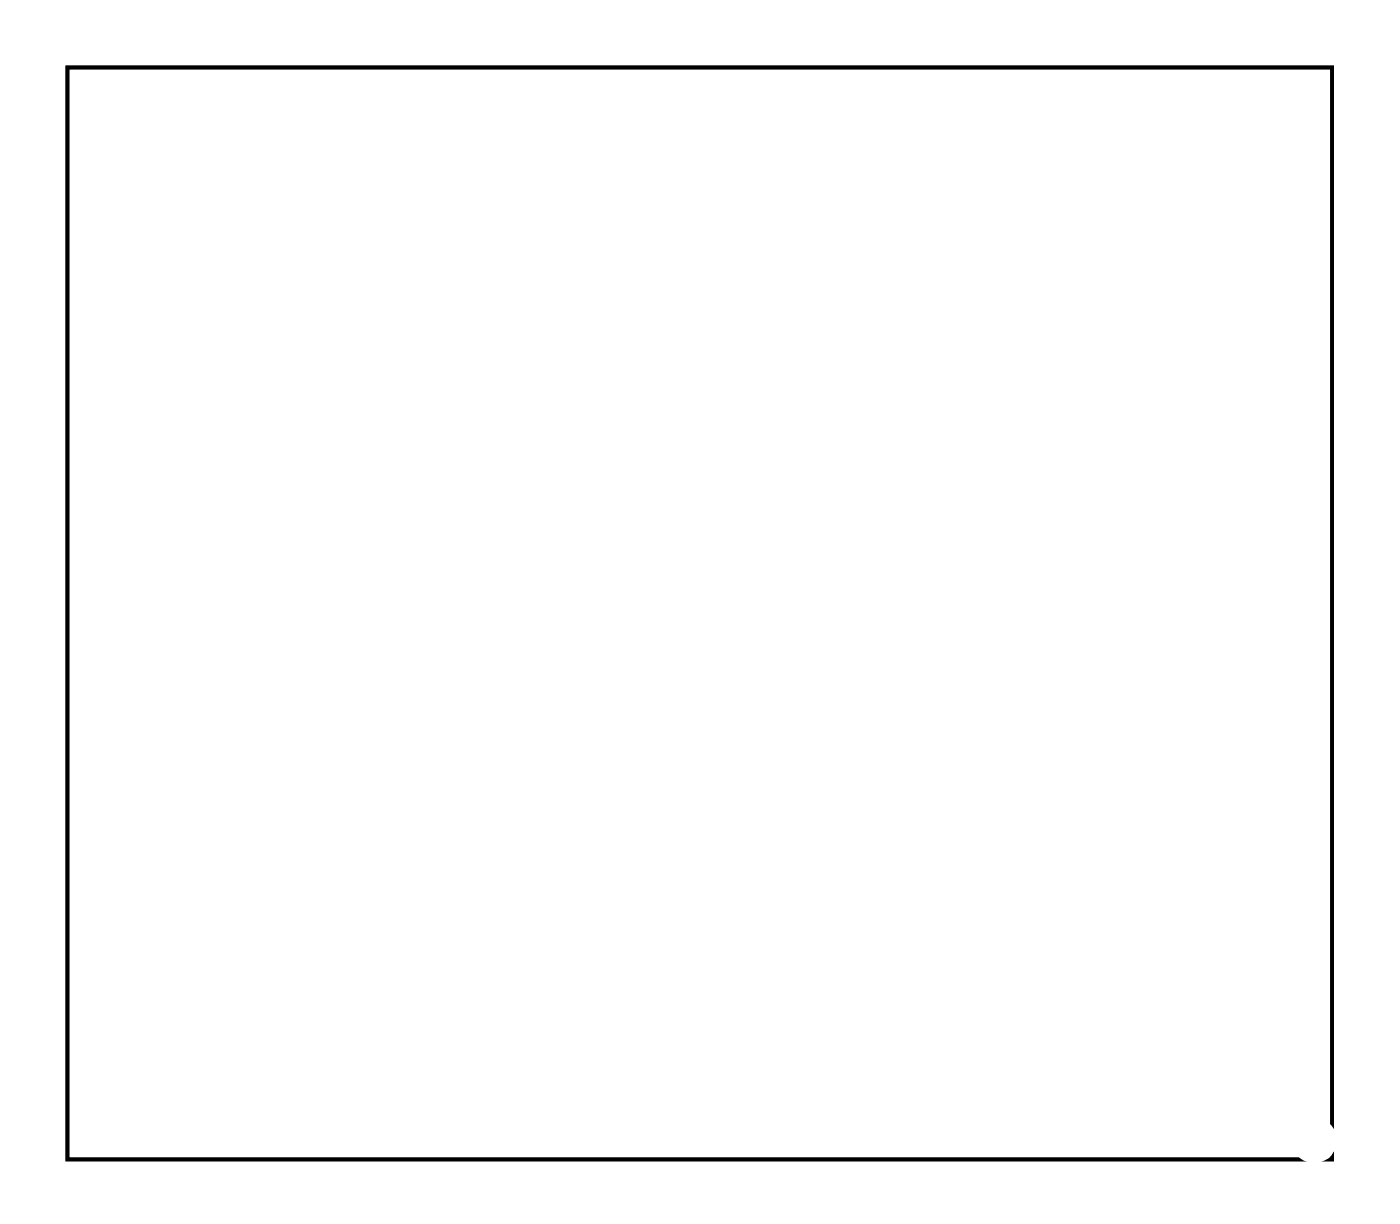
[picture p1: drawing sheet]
<svg xmlns="http://www.w3.org/2000/svg" width="75mm" height="66mm" viewBox="0 0 75 66" stroke-linecap="round" stroke-linejoin="round" font-family="sans-serif">
<path d="M3.6 3.6h68.2v58.9h-68.2z" fill="none" stroke="#000" stroke-width=".2"/>
<path d="M3.6 3.6h68.2v58.9h-68.2z" fill="none" stroke="#000" stroke-width=".05"/>
<circle cx="71.3" cy="61.9" r=".35" fill="#fff"/>
<circle cx="71.3" cy="61.9" r=".35" fill="none" stroke="#fff" stroke-width=".55"/>
<circle cx="14.4" cy="20.8" r=".35" fill="#fff"/>
<circle cx="14.4" cy="20.8" r=".35" fill="none" stroke="#fff" stroke-width=".55"/>
<path d="M10.4 17.8h1.6v1.6h-1.6z" fill="#fff"/>
<path d="M10.4 17.8h1.6v1.6h-1.6z" fill="none" stroke="#fff" stroke-width=".76" stroke-linecap="butt"/>
<circle cx="11.2" cy="18.6" r=".79" fill="#fff"/>
<circle cx="11.2" cy="18.6" r=".79" fill="none" stroke="#fff" stroke-width=".76" stroke-linecap="butt"/>
<circle cx="11.2" cy="21.2" r=".79" fill="#fff"/>
<circle cx="11.2" cy="21.2" r=".79" fill="none" stroke="#fff" stroke-width=".76" stroke-linecap="butt"/>
<circle cx="11.2" cy="23.7" r=".79" fill="#fff"/>
<circle cx="11.2" cy="23.7" r=".79" fill="none" stroke="#fff" stroke-width=".76" stroke-linecap="butt"/>
<circle cx="10.9" cy="30.7" r=".59" fill="#fff"/>
<circle cx="10.9" cy="30.7" r=".59" fill="none" stroke="#fff" stroke-width=".73" stroke-linecap="butt"/>
<path d="M10.1 29.9h1.6v1.6h-1.6zM10.6 30.7a.35 .35 0 0 0 .7 0 .35 .35 0 0 0-.7 0z" fill="#fff"/>
<g fill="none" stroke="#fff" stroke-width=".25">
<path d="M10.1 29.9h1.6v1.6h-1.6z"/>
<circle cx="10.9" cy="30.7" r=".35"/>
</g>
<circle cx="13.5" cy="30.7" r=".59" fill="#fff"/>
<circle cx="13.5" cy="30.7" r=".59" fill="none" stroke="#fff" stroke-width=".73" stroke-linecap="butt"/>
<circle cx="11.2" cy="11.5" r=".59" fill="#fff"/>
<circle cx="11.2" cy="11.5" r=".59" fill="none" stroke="#fff" stroke-width=".73" stroke-linecap="butt"/>
<path d="M10.4 10.7h1.6v1.6h-1.6zM10.9 11.5a.35 .35 0 0 0 .7 0 .35 .35 0 0 0-.7 0z" fill="#fff"/>
<g fill="none" stroke="#fff" stroke-width=".25">
<path d="M10.4 10.7h1.6v1.6h-1.6z"/>
<circle cx="11.2" cy="11.5" r=".35"/>
</g>
<circle cx="13.7" cy="11.5" r=".59" fill="#fff"/>
<circle cx="13.7" cy="11.5" r=".59" fill="none" stroke="#fff" stroke-width=".73" stroke-linecap="butt"/>
<circle cx="7.2" cy="6.6" r="1.1" fill="#fff"/>
<circle cx="7.2" cy="6.6" r="1.1" fill="none" stroke="#fff" stroke-width=".25"/>
<circle cx="68.2" cy="6.6" r="1.1" fill="#fff"/>
<circle cx="68.2" cy="6.6" r="1.1" fill="none" stroke="#fff" stroke-width=".25"/>
<circle cx="7.2" cy="60" r="1.1" fill="#fff"/>
<circle cx="7.2" cy="60" r="1.1" fill="none" stroke="#fff" stroke-width=".25"/>
<circle cx="70.9" cy="61.5" r="1.1" fill="#fff"/>
<circle cx="70.9" cy="61.5" r="1.1" fill="none" stroke="#fff" stroke-width=".25"/>
<path d="M9 43.6h1.5v1.5h-1.5z" fill="#fff"/>
<path d="M9 43.6h1.5v1.5h-1.5z" fill="none" stroke="#fff" stroke-width=".76" stroke-linecap="butt"/>
<circle cx="9.8" cy="44.4" r=".75" fill="#fff"/>
<circle cx="9.8" cy="44.4" r=".75" fill="none" stroke="#fff" stroke-width=".76" stroke-linecap="butt"/>
<circle cx="9.8" cy="47.9" r=".75" fill="#fff"/>
<circle cx="9.8" cy="47.9" r=".75" fill="none" stroke="#fff" stroke-width=".76" stroke-linecap="butt"/>
<circle cx="9.8" cy="51.4" r=".75" fill="#fff"/>
<circle cx="9.8" cy="51.4" r=".75" fill="none" stroke="#fff" stroke-width=".76" stroke-linecap="butt"/>
<circle cx="9.8" cy="54.9" r=".75" fill="#fff"/>
<circle cx="9.8" cy="54.9" r=".75" fill="none" stroke="#fff" stroke-width=".76" stroke-linecap="butt"/>
<path d="M47.2 8.4h1.5v1.6h-1.5z" fill="#fff"/>
<path d="M47.2 8.4h1.5v1.6h-1.5z" fill="none" stroke="#fff" stroke-width=".76" stroke-linecap="butt"/>
<circle cx="48" cy="9.2" r=".75" fill="#fff"/>
<circle cx="48" cy="9.2" r=".75" fill="none" stroke="#fff" stroke-width=".76" stroke-linecap="butt"/>
<circle cx="44.5" cy="9.2" r=".75" fill="#fff"/>
<circle cx="44.5" cy="9.2" r=".75" fill="none" stroke="#fff" stroke-width=".76" stroke-linecap="butt"/>
<circle cx="41" cy="9.2" r=".75" fill="#fff"/>
<circle cx="41" cy="9.2" r=".75" fill="none" stroke="#fff" stroke-width=".76" stroke-linecap="butt"/>
<circle cx="37.5" cy="9.2" r=".75" fill="#fff"/>
<circle cx="37.5" cy="9.2" r=".75" fill="none" stroke="#fff" stroke-width=".76" stroke-linecap="butt"/>
<path d="M29.3 8.4h1.5v1.5h-1.5z" fill="#fff"/>
<path d="M29.3 8.4h1.5v1.5h-1.5z" fill="none" stroke="#fff" stroke-width=".76" stroke-linecap="butt"/>
<circle cx="30.1" cy="9.2" r=".75" fill="#fff"/>
<circle cx="30.1" cy="9.2" r=".75" fill="none" stroke="#fff" stroke-width=".76" stroke-linecap="butt"/>
<circle cx="26.6" cy="9.2" r=".75" fill="#fff"/>
<circle cx="26.6" cy="9.2" r=".75" fill="none" stroke="#fff" stroke-width=".76" stroke-linecap="butt"/>
<circle cx="50.6" cy="57.4" r=".65" fill="#fff"/>
<circle cx="50.6" cy="57.4" r=".65" fill="none" stroke="#fff" stroke-width=".75" stroke-linecap="butt"/>
<circle cx="55.5" cy="57.4" r=".65" fill="#fff"/>
<circle cx="55.5" cy="57.4" r=".65" fill="none" stroke="#fff" stroke-width=".75" stroke-linecap="butt"/>
<path d="M31.9 51.6h1.4v1.4h-1.4z" fill="#fff"/>
<path d="M31.9 51.6h1.4v1.4h-1.4z" fill="none" stroke="#fff" stroke-width=".76" stroke-linecap="butt"/>
<circle cx="32.6" cy="52.3" r=".7" fill="#fff"/>
<circle cx="32.6" cy="52.3" r=".7" fill="none" stroke="#fff" stroke-width=".76" stroke-linecap="butt"/>
<circle cx="32.6" cy="44.7" r=".7" fill="#fff"/>
<circle cx="32.6" cy="44.7" r=".7" fill="none" stroke="#fff" stroke-width=".76" stroke-linecap="butt"/>
<circle cx="35.2" cy="52.3" r=".7" fill="#fff"/>
<circle cx="35.2" cy="52.3" r=".7" fill="none" stroke="#fff" stroke-width=".76" stroke-linecap="butt"/>
<circle cx="35.2" cy="44.7" r=".7" fill="#fff"/>
<circle cx="35.2" cy="44.7" r=".7" fill="none" stroke="#fff" stroke-width=".76" stroke-linecap="butt"/>
<circle cx="37.7" cy="52.3" r=".7" fill="#fff"/>
<circle cx="37.7" cy="52.3" r=".7" fill="none" stroke="#fff" stroke-width=".76" stroke-linecap="butt"/>
<circle cx="37.7" cy="44.7" r=".7" fill="#fff"/>
<circle cx="37.7" cy="44.7" r=".7" fill="none" stroke="#fff" stroke-width=".76" stroke-linecap="butt"/>
<circle cx="40.2" cy="52.3" r=".7" fill="#fff"/>
<circle cx="40.2" cy="52.3" r=".7" fill="none" stroke="#fff" stroke-width=".76" stroke-linecap="butt"/>
<circle cx="40.2" cy="44.7" r=".7" fill="#fff"/>
<circle cx="40.2" cy="44.7" r=".7" fill="none" stroke="#fff" stroke-width=".76" stroke-linecap="butt"/>
<circle cx="42.8" cy="52.3" r=".7" fill="#fff"/>
<circle cx="42.8" cy="52.3" r=".7" fill="none" stroke="#fff" stroke-width=".76" stroke-linecap="butt"/>
<circle cx="42.8" cy="44.7" r=".7" fill="#fff"/>
<circle cx="42.8" cy="44.7" r=".7" fill="none" stroke="#fff" stroke-width=".76" stroke-linecap="butt"/>
<circle cx="45.3" cy="52.3" r=".7" fill="#fff"/>
<circle cx="45.3" cy="52.3" r=".7" fill="none" stroke="#fff" stroke-width=".76" stroke-linecap="butt"/>
<circle cx="45.3" cy="44.7" r=".7" fill="#fff"/>
<circle cx="45.3" cy="44.7" r=".7" fill="none" stroke="#fff" stroke-width=".76" stroke-linecap="butt"/>
<circle cx="47.9" cy="52.3" r=".7" fill="#fff"/>
<circle cx="47.9" cy="52.3" r=".7" fill="none" stroke="#fff" stroke-width=".76" stroke-linecap="butt"/>
<circle cx="47.9" cy="44.7" r=".7" fill="#fff"/>
<circle cx="47.9" cy="44.7" r=".7" fill="none" stroke="#fff" stroke-width=".76" stroke-linecap="butt"/>
<circle cx="50.4" cy="52.3" r=".7" fill="#fff"/>
<circle cx="50.4" cy="52.3" r=".7" fill="none" stroke="#fff" stroke-width=".76" stroke-linecap="butt"/>
<circle cx="50.4" cy="44.7" r=".7" fill="#fff"/>
<circle cx="50.4" cy="44.7" r=".7" fill="none" stroke="#fff" stroke-width=".76" stroke-linecap="butt"/>
<circle cx="52.9" cy="52.3" r=".7" fill="#fff"/>
<circle cx="52.9" cy="52.3" r=".7" fill="none" stroke="#fff" stroke-width=".76" stroke-linecap="butt"/>
<circle cx="52.9" cy="44.7" r=".7" fill="#fff"/>
<circle cx="52.9" cy="44.7" r=".7" fill="none" stroke="#fff" stroke-width=".76" stroke-linecap="butt"/>
<circle cx="55.5" cy="52.3" r=".7" fill="#fff"/>
<circle cx="55.5" cy="52.3" r=".7" fill="none" stroke="#fff" stroke-width=".76" stroke-linecap="butt"/>
<circle cx="55.5" cy="44.7" r=".7" fill="#fff"/>
<circle cx="55.5" cy="44.7" r=".7" fill="none" stroke="#fff" stroke-width=".76" stroke-linecap="butt"/>
<circle cx="58" cy="52.3" r=".7" fill="#fff"/>
<circle cx="58" cy="52.3" r=".7" fill="none" stroke="#fff" stroke-width=".76" stroke-linecap="butt"/>
<circle cx="58" cy="44.7" r=".7" fill="#fff"/>
<circle cx="58" cy="44.7" r=".7" fill="none" stroke="#fff" stroke-width=".76" stroke-linecap="butt"/>
<circle cx="60.6" cy="52.3" r=".7" fill="#fff"/>
<circle cx="60.6" cy="52.3" r=".7" fill="none" stroke="#fff" stroke-width=".76" stroke-linecap="butt"/>
<circle cx="60.6" cy="44.7" r=".7" fill="#fff"/>
<circle cx="60.6" cy="44.7" r=".7" fill="none" stroke="#fff" stroke-width=".76" stroke-linecap="butt"/>
<circle cx="63.1" cy="52.3" r=".7" fill="#fff"/>
<circle cx="63.1" cy="52.3" r=".7" fill="none" stroke="#fff" stroke-width=".76" stroke-linecap="butt"/>
<circle cx="63.1" cy="44.7" r=".7" fill="#fff"/>
<circle cx="63.1" cy="44.7" r=".7" fill="none" stroke="#fff" stroke-width=".76" stroke-linecap="butt"/>
<circle cx="65.6" cy="52.3" r=".7" fill="#fff"/>
<circle cx="65.6" cy="52.3" r=".7" fill="none" stroke="#fff" stroke-width=".76" stroke-linecap="butt"/>
<circle cx="65.6" cy="44.7" r=".7" fill="#fff"/>
<circle cx="65.6" cy="44.7" r=".7" fill="none" stroke="#fff" stroke-width=".76" stroke-linecap="butt"/>
<circle cx="25" cy="52.3" r=".6" fill="#fff"/>
<circle cx="25" cy="52.3" r=".6" fill="none" stroke="#fff" stroke-width=".65" stroke-linecap="butt"/>
<circle cx="25" cy="49.8" r=".6" fill="#fff"/>
<circle cx="25" cy="49.8" r=".6" fill="none" stroke="#fff" stroke-width=".65" stroke-linecap="butt"/>
<circle cx="25" cy="47.3" r=".6" fill="#fff"/>
<circle cx="25" cy="47.3" r=".6" fill="none" stroke="#fff" stroke-width=".65" stroke-linecap="butt"/>
<circle cx="25" cy="44.7" r=".6" fill="#fff"/>
<circle cx="25" cy="44.7" r=".6" fill="none" stroke="#fff" stroke-width=".65" stroke-linecap="butt"/>
<circle cx="17.4" cy="44.7" r=".6" fill="#fff"/>
<circle cx="17.4" cy="44.7" r=".6" fill="none" stroke="#fff" stroke-width=".65" stroke-linecap="butt"/>
<circle cx="17.4" cy="47.3" r=".6" fill="#fff"/>
<circle cx="17.4" cy="47.3" r=".6" fill="none" stroke="#fff" stroke-width=".65" stroke-linecap="butt"/>
<circle cx="17.4" cy="49.8" r=".6" fill="#fff"/>
<circle cx="17.4" cy="49.8" r=".6" fill="none" stroke="#fff" stroke-width=".65" stroke-linecap="butt"/>
<circle cx="17.4" cy="52.3" r=".6" fill="#fff"/>
<circle cx="17.4" cy="52.3" r=".6" fill="none" stroke="#fff" stroke-width=".65" stroke-linecap="butt"/>
<path d="M24.3 26.2h1.4v1.4h-1.4z" fill="#fff"/>
<path d="M24.3 26.2h1.4v1.4h-1.4z" fill="none" stroke="#fff" stroke-width=".76" stroke-linecap="butt"/>
<circle cx="25" cy="32" r=".7" fill="#fff"/>
<circle cx="25" cy="32" r=".7" fill="none" stroke="#fff" stroke-width=".76" stroke-linecap="butt"/>
<circle cx="25" cy="29.5" r=".7" fill="#fff"/>
<circle cx="25" cy="29.5" r=".7" fill="none" stroke="#fff" stroke-width=".76" stroke-linecap="butt"/>
<circle cx="25" cy="26.9" r=".7" fill="#fff"/>
<circle cx="25" cy="26.9" r=".7" fill="none" stroke="#fff" stroke-width=".76" stroke-linecap="butt"/>
<path d="M42.1 26.2h1.4v1.4h-1.4z" fill="#fff"/>
<path d="M42.1 26.2h1.4v1.4h-1.4z" fill="none" stroke="#fff" stroke-width=".76" stroke-linecap="butt"/>
<circle cx="42.8" cy="32" r=".7" fill="#fff"/>
<circle cx="42.8" cy="32" r=".7" fill="none" stroke="#fff" stroke-width=".76" stroke-linecap="butt"/>
<circle cx="42.8" cy="29.5" r=".7" fill="#fff"/>
<circle cx="42.8" cy="29.5" r=".7" fill="none" stroke="#fff" stroke-width=".76" stroke-linecap="butt"/>
<circle cx="42.8" cy="26.9" r=".7" fill="#fff"/>
<circle cx="42.8" cy="26.9" r=".7" fill="none" stroke="#fff" stroke-width=".76" stroke-linecap="butt"/>
<path d="M59.9 26.2h1.4v1.4h-1.4z" fill="#fff"/>
<path d="M59.9 26.2h1.4v1.4h-1.4z" fill="none" stroke="#fff" stroke-width=".76" stroke-linecap="butt"/>
<circle cx="60.6" cy="32" r=".7" fill="#fff"/>
<circle cx="60.6" cy="32" r=".7" fill="none" stroke="#fff" stroke-width=".76" stroke-linecap="butt"/>
<circle cx="60.6" cy="29.5" r=".7" fill="#fff"/>
<circle cx="60.6" cy="29.5" r=".7" fill="none" stroke="#fff" stroke-width=".76" stroke-linecap="butt"/>
<circle cx="60.6" cy="26.9" r=".7" fill="#fff"/>
<circle cx="60.6" cy="26.9" r=".7" fill="none" stroke="#fff" stroke-width=".76" stroke-linecap="butt"/>
<circle cx="27.5" cy="60" r=".7" fill="#fff"/>
<circle cx="27.5" cy="60" r=".7" fill="none" stroke="#fff" stroke-width=".76" stroke-linecap="butt"/>
<circle cx="27.5" cy="49.8" r=".7" fill="#fff"/>
<circle cx="27.5" cy="49.8" r=".7" fill="none" stroke="#fff" stroke-width=".76" stroke-linecap="butt"/>
<circle cx="19.9" cy="37.1" r=".7" fill="#fff"/>
<circle cx="19.9" cy="37.1" r=".7" fill="none" stroke="#fff" stroke-width=".76" stroke-linecap="butt"/>
<circle cx="19.9" cy="26.9" r=".7" fill="#fff"/>
<circle cx="19.9" cy="26.9" r=".7" fill="none" stroke="#fff" stroke-width=".76" stroke-linecap="butt"/>
<circle cx="37.7" cy="37.1" r=".7" fill="#fff"/>
<circle cx="37.7" cy="37.1" r=".7" fill="none" stroke="#fff" stroke-width=".76" stroke-linecap="butt"/>
<circle cx="37.7" cy="26.9" r=".7" fill="#fff"/>
<circle cx="37.7" cy="26.9" r=".7" fill="none" stroke="#fff" stroke-width=".76" stroke-linecap="butt"/>
<circle cx="55.5" cy="37.1" r=".7" fill="#fff"/>
<circle cx="55.5" cy="37.1" r=".7" fill="none" stroke="#fff" stroke-width=".76" stroke-linecap="butt"/>
<circle cx="55.5" cy="26.9" r=".7" fill="#fff"/>
<circle cx="55.5" cy="26.9" r=".7" fill="none" stroke="#fff" stroke-width=".76" stroke-linecap="butt"/>
<circle cx="65.6" cy="32" r=".7" fill="#fff"/>
<circle cx="65.6" cy="32" r=".7" fill="none" stroke="#fff" stroke-width=".76" stroke-linecap="butt"/>
<circle cx="65.6" cy="21.9" r=".7" fill="#fff"/>
<circle cx="65.6" cy="21.9" r=".7" fill="none" stroke="#fff" stroke-width=".76" stroke-linecap="butt"/>
<circle cx="47.9" cy="32" r=".7" fill="#fff"/>
<circle cx="47.9" cy="32" r=".7" fill="none" stroke="#fff" stroke-width=".76" stroke-linecap="butt"/>
<circle cx="47.9" cy="21.9" r=".7" fill="#fff"/>
<circle cx="47.9" cy="21.9" r=".7" fill="none" stroke="#fff" stroke-width=".76" stroke-linecap="butt"/>
<circle cx="30.1" cy="32" r=".7" fill="#fff"/>
<circle cx="30.1" cy="32" r=".7" fill="none" stroke="#fff" stroke-width=".76" stroke-linecap="butt"/>
<circle cx="30.1" cy="21.9" r=".7" fill="#fff"/>
<circle cx="30.1" cy="21.9" r=".7" fill="none" stroke="#fff" stroke-width=".76" stroke-linecap="butt"/>
<circle cx="32.6" cy="32" r=".7" fill="#fff"/>
<circle cx="32.6" cy="32" r=".7" fill="none" stroke="#fff" stroke-width=".76" stroke-linecap="butt"/>
<circle cx="32.6" cy="21.9" r=".7" fill="#fff"/>
<circle cx="32.6" cy="21.9" r=".7" fill="none" stroke="#fff" stroke-width=".76" stroke-linecap="butt"/>
<circle cx="68.2" cy="32" r=".7" fill="#fff"/>
<circle cx="68.2" cy="32" r=".7" fill="none" stroke="#fff" stroke-width=".76" stroke-linecap="butt"/>
<circle cx="68.2" cy="21.9" r=".7" fill="#fff"/>
<circle cx="68.2" cy="21.9" r=".7" fill="none" stroke="#fff" stroke-width=".76" stroke-linecap="butt"/>
<circle cx="50.4" cy="32" r=".7" fill="#fff"/>
<circle cx="50.4" cy="32" r=".7" fill="none" stroke="#fff" stroke-width=".76" stroke-linecap="butt"/>
<circle cx="50.4" cy="21.9" r=".7" fill="#fff"/>
<circle cx="50.4" cy="21.9" r=".7" fill="none" stroke="#fff" stroke-width=".76" stroke-linecap="butt"/>
<path d="M24.2 18.5h1.6v1.6h-1.6z" fill="#fff"/>
<path d="M24.2 18.5h1.6v1.6h-1.6z" fill="none" stroke="#fff" stroke-width=".76" stroke-linecap="butt"/>
<circle cx="25" cy="19.3" r=".79" fill="#fff"/>
<circle cx="25" cy="19.3" r=".79" fill="none" stroke="#fff" stroke-width=".76" stroke-linecap="butt"/>
<circle cx="27.5" cy="19.3" r=".79" fill="#fff"/>
<circle cx="27.5" cy="19.3" r=".79" fill="none" stroke="#fff" stroke-width=".76" stroke-linecap="butt"/>
<circle cx="30.1" cy="19.3" r=".79" fill="#fff"/>
<circle cx="30.1" cy="19.3" r=".79" fill="none" stroke="#fff" stroke-width=".76" stroke-linecap="butt"/>
<path d="M59.8 18.5h1.5v1.6h-1.5z" fill="#fff"/>
<path d="M59.8 18.5h1.5v1.6h-1.5z" fill="none" stroke="#fff" stroke-width=".76" stroke-linecap="butt"/>
<circle cx="60.6" cy="19.3" r=".79" fill="#fff"/>
<circle cx="60.6" cy="19.3" r=".79" fill="none" stroke="#fff" stroke-width=".76" stroke-linecap="butt"/>
<circle cx="63.1" cy="19.3" r=".79" fill="#fff"/>
<circle cx="63.1" cy="19.3" r=".79" fill="none" stroke="#fff" stroke-width=".76" stroke-linecap="butt"/>
<circle cx="65.6" cy="19.3" r=".79" fill="#fff"/>
<circle cx="65.6" cy="19.3" r=".79" fill="none" stroke="#fff" stroke-width=".76" stroke-linecap="butt"/>
<path d="M42 18.5h1.6v1.6h-1.6z" fill="#fff"/>
<path d="M42 18.5h1.6v1.6h-1.6z" fill="none" stroke="#fff" stroke-width=".76" stroke-linecap="butt"/>
<circle cx="42.8" cy="19.3" r=".79" fill="#fff"/>
<circle cx="42.8" cy="19.3" r=".79" fill="none" stroke="#fff" stroke-width=".76" stroke-linecap="butt"/>
<circle cx="45.3" cy="19.3" r=".79" fill="#fff"/>
<circle cx="45.3" cy="19.3" r=".79" fill="none" stroke="#fff" stroke-width=".76" stroke-linecap="butt"/>
<circle cx="47.9" cy="19.3" r=".79" fill="#fff"/>
<circle cx="47.9" cy="19.3" r=".79" fill="none" stroke="#fff" stroke-width=".76" stroke-linecap="butt"/>
</svg>
